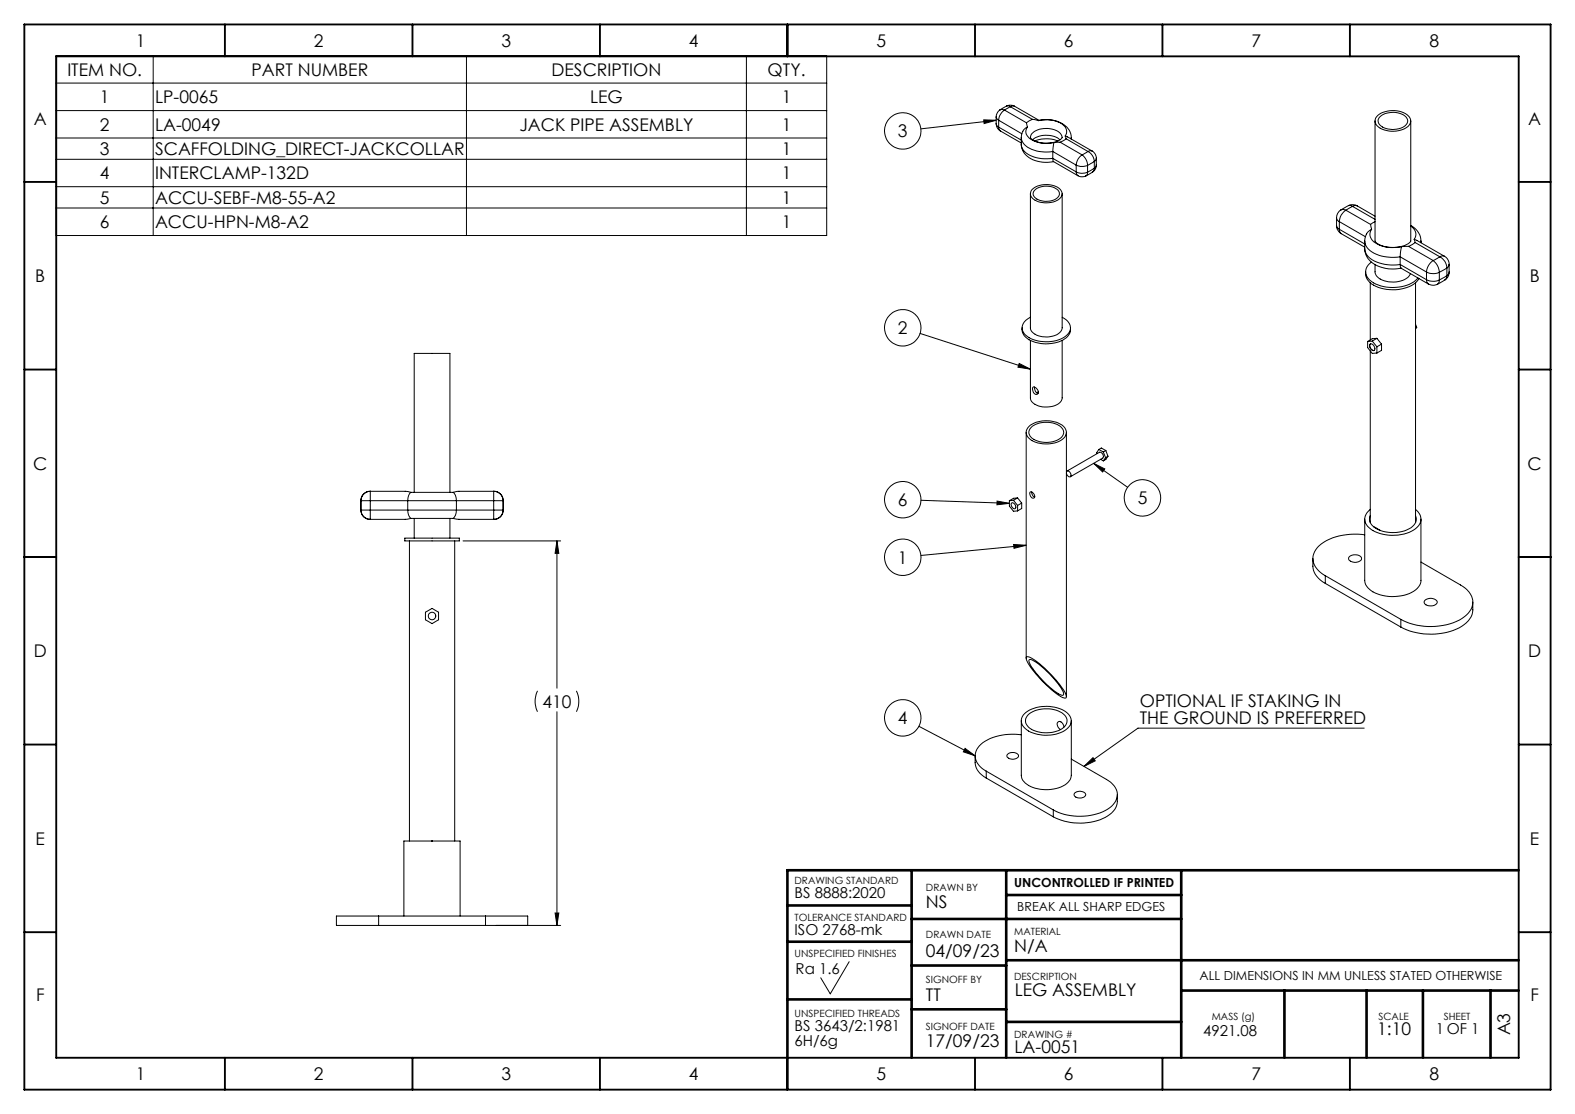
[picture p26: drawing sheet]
<svg xmlns="http://www.w3.org/2000/svg" width="594mm" height="420mm" viewBox="0 0 594 420" stroke-linecap="round" stroke-linejoin="round" font-family="sans-serif">
<defs><g id="words">
<g font-size="6.6">
<text x="51.2" y="17.6">1</text>
<text x="118.4" y="17.6">2</text>
<text x="189.1" y="17.6">3</text>
<text x="259.8" y="17.6">4</text>
<text x="330.5" y="17.6">5</text>
<text x="401.2" y="17.6">6</text>
<text x="472" y="17.6">7</text>
<text x="539.1" y="17.6">8</text>
<text x="25.4" y="28.5">ITEM NO.</text>
<text x="94.9" y="28.5">PART NUMBER</text>
<text x="208" y="28.5">DESCRIPTION</text>
<text x="289.5" y="28.5">QTY.</text>
<text x="37.7" y="38.9">1</text>
<text x="58.5" y="38.9">LP-0065</text>
<text x="222.6" y="38.9">LEG</text>
<text x="294.8" y="38.9">1</text>
<text x="12.8" y="47.3">A</text>
<text x="576.4" y="47.3">A</text>
<text x="37.7" y="49.2">2</text>
<text x="58.5" y="49.2">LA-0049</text>
<text x="195.9" y="49.2">JACK PIPE ASSEMBLY</text>
<text x="294.8" y="49.2">1</text>
<text x="338.7" y="51.8">3</text>
<text x="37.7" y="58.4">3</text>
<text x="58.5" y="58.4">SCAFFOLDING_DIRECT-JACKCOLLAR</text>
<text x="294.8" y="58.4">1</text>
<text x="37.7" y="67.6">4</text>
<text x="58.5" y="67.6">INTERCLAMP-132D</text>
<text x="294.8" y="67.6">1</text>
<text x="37.6" y="76.8">5</text>
<text x="58.5" y="76.8">ACCU-SEBF-M8-55-A2</text>
<text x="294.8" y="76.8">1</text>
<text x="37.6" y="86">6</text>
<text x="58.5" y="86">ACCU-HPN-M8-A2</text>
<text x="294.8" y="86">1</text>
<text x="13.3" y="106.3">B</text>
<text x="576.9" y="106.3">B</text>
<text x="338.7" y="126">2</text>
<text x="12.5" y="177">C</text>
<text x="576.1" y="177">C</text>
<text x="338.7" y="190.8">6</text>
<text x="429.1" y="190.1">5</text>
<text x="338.7" y="212.5">1</text>
<text x="12.8" y="247.7">D</text>
<text x="576.3" y="247.7">D</text>
<text x="204.6" y="266.9">410</text>
<text x="429.9" y="266.6">OPTIONAL IF STAKING IN</text>
<text x="338.7" y="273.1">4</text>
<text x="429.9" y="273">THE GROUND IS PREFERRED</text>
<text x="13.4" y="318.5">E</text>
<text x="577" y="318.5">E</text>
<text x="349.2" y="342.4">NS</text>
<text x="382.5" y="359.1">N/A</text>
<text x="349.2" y="360.7">04/09/23</text>
<text x="13.6" y="377.5">F</text>
<text x="349.2" y="377.3">TT</text>
<text x="382.7" y="375.7">LEG ASSEMBLY</text>
<text x="577.2" y="377.5">F</text>
<text x="349.2" y="394.8">17/09/23</text>
<text x="519.4" y="390.2">1:10</text>
<text x="569.5" y="390.4" transform="rotate(-90 569.5 390.4)">A3</text>
<text x="382.6" y="396.9">LA-0051</text>
<text x="51.2" y="407.2">1</text>
<text x="118.4" y="407.2">2</text>
<text x="189.1" y="407.2">3</text>
<text x="259.8" y="407.2">4</text>
<text x="330.5" y="407.2">5</text>
<text x="401.2" y="407.2">6</text>
<text x="472" y="407.2">7</text>
<text x="539.1" y="407.2">8</text>
</g>
<g font-size="5.7">
<text x="299.7" y="338.6">BS 8888:2020</text>
<text x="299.7" y="352.5">ISO 2768-mk</text>
<text x="300.1" y="367.4">Ra 1.6</text>
<text x="299.7" y="388.8">BS 3643/2:1981</text>
<text x="541.5" y="389.9">1 OF 1</text>
<text x="299.7" y="394.4">6H/6g</text>
<text x="453.7" y="390.6">4921.08</text>
</g>
<g font-size="4.7">
<text x="382.5" y="334.5">UNCONTROLLED IF PRINTED</text>
<text x="383.7" y="343.6">BREAK ALL SHARP EDGES</text>
<text x="452.4" y="369.5">ALL DIMENSIONS IN MM UNLESS STATED OTHERWISE</text>
</g>
<g font-size="3.8">
<text x="299.7" y="333.4">DRAWING STANDARD</text>
<text x="349.2" y="336">DRAWN BY</text>
<text x="299.7" y="347.2">TOLERANCE STANDARD</text>
<text x="349.2" y="353.9">DRAWN DATE</text>
<text x="382.5" y="352.5">MATERIAL</text>
<text x="299.7" y="360.7">UNSPECIFIED FINISHES</text>
<text x="349.2" y="370.8">SIGNOFF BY</text>
<text x="382.5" y="369.5">DESCRIPTION</text>
<text x="299.7" y="383.5">UNSPECIFIED THREADS</text>
<text x="349.2" y="388.2">SIGNOFF DATE</text>
<text x="457" y="384.6">MASS (g)</text>
<text x="519.9" y="384.6">SCALE</text>
<text x="544.5" y="384.6">SHEET</text>
<text x="382.5" y="391.3">DRAWING #</text>
</g>
</g></defs>
<g fill="none" stroke="#000" stroke-width=".71">
<path d="M9.2 9.2h575.6v401.7h-575.6zM84.8 9.2v12M155.6 9.2v12M226.3 9.2v12M297 9.2v12M367.7 9.2v12M438.4 9.2v12M509.1 9.2v12M21.2 21.2h551.6v377.6h-551.6zM9.2 68.6h12M572.8 68.6h12M9.2 139.3h12"/>
<path d="M572.8 139.3h12M9.2 210h12M572.8 210h12M9.2 280.7h12M572.8 280.7h12M9.2 351.5h12M572.8 351.5h12M84.8 398.8v12.1M155.6 398.8v12.1M226.3 398.8v12.1M297 398.8v12.1M367.7 398.8v12.1"/>
<path d="M438.4 398.8v12.1M509.1 398.8v12.1"/>
</g>
<g fill="none" stroke="#000" stroke-width=".99">
<path d="M343.8 328.1v70.7M379.5 328.1v70.7M379.5 337.5h66M445.5 328.1v70.7M572.8 328.1h-275.8v70.7M297 341.4h46.8M297 355.1h46.8M343.8 346.5h101.7M297 376.8h46.8M343.8 364.1h35.7M379.5 362.1h193.3M445.5 373.5h127.3"/>
<path d="M484.4 373.5v25.3M515.4 373.5v25.3M536.6 373.5v25.3M562.1 373.5v25.3M343.8 380.6h35.7M379.5 385.3h66"/>
</g>
<g fill="none" stroke="#000" stroke-width=".38">
<path d="M21.2 20.9h290.6v67.9h-290.6zM21.2 31.3h290.6M57.8 20.9v67.9M175.9 20.9v67.9M281.5 20.9v67.9M379.7 40l-2.6 1.5M379.7 40a3.3 3.3 0 0 1 2.9 .1M21.2 41.7h290.6M21.2 52h290.6M371 45.2l4.7 .1-4.5 1.3zM375.7 46.6a3.2 3.2 0 0 0 1.6 2.8M375.7 44.1l.9 1.2"/>
<path d="M375.7 46.6l.3 .8 .6 .5M375.7 44.1v2.5M375.7 45.3l-28.4 3.3M376.6 47.9l.2 .9 .5 .6M376.6 45.3v2.6M376.6 45.3l8.8 5.1M376.6 47.9l8.6 4.9M377.1 41.5a3.4 3.4 0 0 0-1.4 2.6M377.1 41.5l.8-.2 .9 .2M377.3 49.4l7.9 4.5M378.8 41.5a4.9 4.9 0 0 0-2.2 3.8M378.8 41.5l8.3 4.8"/>
<path d="M379.7 40l.6-.1 .8 .4M381.1 40.3l-2.3 1.2M381.1 40.3l8.3 4.7M382.6 40.1l-1.1-.1-.4 .3M382.6 40.1l9.3 5.3M385.2 54.4a7.3 7.3 0 0 0 7.1 6.6l2.9 .2 2.2-.3M385.2 51.9a5.8 5.8 0 0 0 4.8 4.7l4 .7 3-.2M385.2 54.4a5.8 5.8 0 0 0 4.8 4.8l2.9 .6 4.1-.1M385.2 51.9v2.5M385.7 49.5l-.5 2.4M387.1 46.3l.4 1.6M387.5 47.9a3.3 3.3 0 0 0 2 5 12.3 12.3 0 0 0 8 .8"/>
<path d="M387.5 47.9l-1.4 1-.3 .6M389.2 50.4a8.3 8.3 0 0 1 10.9 .2 1.29 1.29 0 0 1 .4 1.4 1.29 1.29 0 0 1-1 .9 9.8 9.8 0 0 1-10.8-.9zM389.4 45l-2.3 1.3M389.4 45l2.3 .5M389.4 52.7a8.6 8.6 0 0 1 10.4 0M390.3 53.2a11.5 11.5 0 0 1 8.6 0M391.7 45.5a10.9 10.9 0 0 1 11.6 3.6l.7 2.8M391.7 45.5a10.1 10.1 0 0 1 10.1 2.5l.5 1.7-.6 1.6M397 59.7l.3 1.2 9.2 5.4M397 57.1l8.9 5.2M397 59.7l8.9 5.1M397 57.1v2.6"/>
<path d="M397.5 53.7l-.5 3.4M399.8 53.6l-2.3 .1M399.8 53.6l8.3 4.8M401.7 51.3l.4 1M401.7 51.3l10.2 5.7M402.1 52.3l-2.3 1.3M402.1 52.3l8.2 4.8M404 51.9v.5zM408.1 58.4a4.8 4.8 0 0 0-2.2 3.9M408.1 58.4a5.2 5.2 0 0 1 2.1 4M410.3 57.1l-2.2 1.3M410.3 57.1a4.6 4.6 0 0 1 2.4 3.8"/>
<path d="M411.9 57a3.1 3.1 0 0 1 1.6 2.7M411.9 57l-.7-.2-.9 .3M413.5 59.7l-.2 .6-.6 .6M413.5 59.7v2.6M518.6 45.6v45.4a11.2 11.2 0 0 0 12.7 .8l.8-.9v-45.3M519.7 43.5a9.4 9.4 0 0 1 11.9 .6 2.9 2.9 0 0 1-1.9 4.4 9.5 9.5 0 0 1-10.7-1.5l-.4-1.6 .3-1zM520.2 44.3a7.5 7.5 0 0 1 10.4 .2 2.43 2.43 0 0 1-1.6 3.5 7.9 7.9 0 0 1-9-1.4l-.3-1.4zM21.2 60.1h290.6M21.2 70.4h290.6M21.2 78.4h290.6M388.6 73v50.6a4.5 4.5 0 0 0 4.6 3.4 6.8 6.8 0 0 0 7.3-2.8l.1-51.2M389.2 71.5a8.3 8.3 0 0 1 10.9 .3 2.84 2.84 0 0 1-2.2 4.1 7.8 7.8 0 0 1-9.1-2l-.2-1z"/>
<path d="M390.1 71.9a6.8 6.8 0 0 1 9.2 .2 2.73 2.73 0 0 1-2.7 3.6 6 6 0 0 1-6.9-2.1v-.9zM405.9 62.3a5.3 5.3 0 0 0 4.3 .1M405.9 64.8a4.9 4.9 0 0 0 4.3 .1M405.9 64.8l.6 1.5M405.9 62.3v2.5M406.5 66.3a3.4 3.4 0 0 0 3 .1M410.2 64.9l-.2 .9-.5 .6M410.2 62.4v2.5M412.1 64.9l-2.6 1.5M412.7 60.9l-2.5 1.5M412.7 63.5l-2.5 1.4M412.7 63.5l-.6 1.4"/>
<path d="M412.7 60.9v2.6M413.5 62.3a3.1 3.1 0 0 1-1.4 2.6M413.5 62.3l-.2 .6-.6 .6M505.6 79.2a3.4 3.4 0 0 0-1.5 3M505.6 79.2l1-.2 1 .3M507.6 79.3a5.2 5.2 0 0 0-2.5 4.3M507.6 79.3l9.3 5.3M508.6 77.5l-3 1.7M508.6 77.5a3.6 3.6 0 0 1 3.3 .1M508.6 77.5l.6-.1 .9 .4M510.1 77.8l-2.5 1.5M510.1 77.8l8.5 4.9"/>
<path d="M511.9 77.6l-.8-.1-1 .3M511.9 77.6l6.7 3.9M504.1 85a3.7 3.7 0 0 0 1.7 3.1M504.1 82.2l.3 .8 .7 .6M504.1 85l.3 .9 .7 .6M504.1 82.2v2.8M505.1 86.5l.2 1 .5 .6M505.1 83.6l9.8 5.7M505.1 83.6v2.9M505.1 86.5l9.6 5.5M505.8 88.1l8.9 5.1M514.7 93.8a7.5 7.5 0 0 0 5.9 6.9 14.6 14.6 0 0 0 7.9 .4"/>
<path d="M514.7 93.8a6.5 6.5 0 0 0 5.4 5.3l4.5 .8 3.5-.2M514.7 90.9v2.9M516.9 84.6l.4 1.9M517.2 98.8a4.2 4.2 0 0 0 .1 7.4 15.3 15.3 0 0 0 16.6-.4l.9-1M517.3 86.5a4.8 4.8 0 0 0-2.6 4.3 4.8 4.8 0 0 0 2.7 4.2 16.1 16.1 0 0 0 10.7 1.8M517.3 86.5a3.8 3.8 0 0 0 2.3 5.6 13.3 13.3 0 0 0 9 .9M518.6 99.8v2.7a5 5 0 0 0 5.1 3.8 9 9 0 0 0 7.7-2.2l.6-.9M518.6 83.6l-1.7 1M528.1 99.7l.3 1.4M528.1 96.8l9.9 5.8M528.1 99.7l9.9 5.8M528.1 96.8v2.9"/>
<path d="M528.6 93l-.5 3.8M531.2 92.9l-2.6 .1M531.2 92.9l9.3 5.3M532.1 85a7.1 7.1 0 0 1 3.8 5.9M532.1 85.2a3.5 3.5 0 0 1 1.3 5.1M533.4 90.3l.3 1.1M533.4 90.3l11.4 6.3M533.7 91.4l-2.5 1.5M533.7 91.4l9.3 5.4M535.9 90.9v.6M540.5 98.2a5.8 5.8 0 0 0-2.5 4.4M540.5 98.2a6 6 0 0 1 2.3 4.5"/>
<path d="M543 96.8l-2.5 1.4M543 96.8a4.9 4.9 0 0 1 2.7 4.2M544.8 96.6a3.4 3.4 0 0 1 1.7 3.1M544.8 96.6l-.8-.1-1 .3M546.5 99.7l-.2 .7-.6 .6M546.5 99.7v2.9M388.6 119.6a4.1 4.1 0 0 0-2.6 5.8 11.7 11.7 0 0 0 11.4 3.2 7 7 0 0 0 6.3-4.8 4.7 4.7 0 0 0-3.1-4.2M515 102.5a5.3 5.3 0 0 0 3.9 5.5 14.8 14.8 0 0 0 15.5-1.9l.8-1.1M516.8 106.6v21.6M528.3 101.1l10.4 6M533.9 106.6v90.4M538 102.6a5.6 5.6 0 0 0 4.8 .1"/>
<path d="M538 105.5a5.6 5.6 0 0 0 4.8 .1M538 105.5l.2 1 .5 .6M538 102.6v2.9M538.7 107.1a3.7 3.7 0 0 0 3.4 .1M542.8 105.6l-.2 1-.5 .6M542.8 102.7v2.9M545 105.5l-2.9 1.7M545.7 101l-2.9 1.7M545.7 103.9l-2.9 1.7M545.7 103.9l-.2 1-.5 .6M545.7 101v2.9M546.5 102.6a3.4 3.4 0 0 1-1.5 2.9"/>
<path d="M546.5 102.6l-.2 .7-.6 .6M347 125.7l41.6 13.5M384.4 137.1l4.2 2.1-4.7-.8zM385.5 123.6a5 5 0 0 0 4.2 5.2 13.4 13.4 0 0 0 13-2l.9-1.6 .1-1.6M388.6 128.4v21.6a4.5 4.5 0 0 0 4.6 3.4 6.8 6.8 0 0 0 7.3-2.8l.1-22.2M515.8 128.8v2.3l1.7 2.2 1.8-.2M516.8 129.7a1.57 1.57 0 0 1 1.4 .8 1.57 1.57 0 0 1-.1 1.7 1.7 1.7 0 0 1-1.3-2.5zM516.8 132.3v64.7M516.8 129.7a1.65 1.65 0 0 0 1.5 2.4M517.5 128.6l-1.7 .2M517.5 128.6l1.8 2.2M519.3 130.8v2.3"/>
<path d="M519.3 127.6l-1.8 1M519.3 127.6l1.7 2.2M519.3 127.6l-1.8 .1-1.7 1.1M521 129.8l-1.7 1M521 129.8v2.3l-1.7 1M533.9 122.3l.4 1.1M534.3 123.4l-.4 .3M534.3 123.4l-.4 .6M389.7 145.9a1.94 1.94 0 0 1 1.6 2.7 1.69 1.69 0 0 1-1.7-.7 1.69 1.69 0 0 1-.1-1.8zM390.2 145.9l.2 1.5 .6 .7 .5 .2M391.6 147.8l-.6 .3M387 163v85.2"/>
<path d="M388.1 160.7a10.8 10.8 0 0 1 13.4 .5 3.4 3.4 0 0 1-2.2 5.3 11 11 0 0 1-11.6-1.7 2.86 2.86 0 0 1 .4-4.1zM389.4 160.7a9.3 9.3 0 0 1 11.2 .9 2.95 2.95 0 0 1-2 4.4 9.3 9.3 0 0 1-10.1-1.5 2.61 2.61 0 0 1 .9-3.8zM402.2 177.9a.89 .89 0 0 1 1-.3 .89 .89 0 0 1 .6 .9l.1 .4a.7 .7 0 0 1-.4 .9 .7 .7 0 0 1-.9-.5l-.4-.8M402.2 163v99.7M402.4 177.6l12.3-7.1a1.47 1.47 0 0 1 1.2 2.2l-12.2 7.1M412.5 174.7l4.2 2.1-.8 1.2zM412.5 174.7l12.8 9.1M414.4 169.5l-.8 1.2 .2 .3M414.4 169.5l1.7 .9M414.4 169.5l1-.6 1.7 1M415.1 173.2l1 .6M416.1 170.4l.9 2.2"/>
<path d="M417 172.6l-.9 1.2M417.1 169.9l-1 .5M417.1 169.9l.8 2.1M417.9 172l-.8 1.2-1 .6M417.9 172l-.9 .6M136.1 192.3a3.5 3.5 0 0 0 3.5 3.5M136.1 192.3h.1M136.1 188.8h.1M136.1 188.8v3.5M136.2 192.3a3.4 3.4 0 0 0 3.5 3.5M136.2 192.3h3.5M136.2 188.8h3.5"/>
<path d="M136.2 188.8v3.5M139.6 185.2a3.6 3.6 0 0 0-3.5 3.6M139.6 195.8h.1M139.6 185.2h.1M139.7 185.2h13.1l2.2 .4M139.7 185.2v3.6M139.7 192.3v3.5M139.7 185.2a3.5 3.5 0 0 0-3.5 3.6M139.7 188.8h14.1M139.7 192.3h14.1M139.7 188.8v3.5M153.8 192.3a4 4 0 0 0 1.2 3.2"/>
<path d="M153.8 192.3h18.3M153.8 188.8h18.3M153.8 188.8v3.5M155 195.5h15.9M155 185.6h15.9M155 185.6a3.8 3.8 0 0 0-1.2 3.2M155 195.5l-2.2 .3h-13.1M156.2 185.6v-52.3h13.5v52.3M156.2 195.5v7.4M169.7 195.5v7.4M170.9 185.6a3.8 3.8 0 0 1 1.2 3.2M170.9 195.5l2.1 .3h13.2"/>
<path d="M172.1 192.3a4 4 0 0 1-1.2 3.2M172.1 188.8v3.5M172.1 188.8h14.1M172.1 192.3h14.1M186.2 185.2v3.6M186.2 192.3v3.5M186.2 188.8h3.5M186.2 192.3h3.5M186.2 185.2a3.6 3.6 0 0 1 3.5 3.6M186.2 195.8h.1M186.2 188.8v3.5M186.3 185.2a3.5 3.5 0 0 1 3.5 3.6"/>
<path d="M186.3 185.2h-13.3l-2.1 .4M189.7 192.3a3.5 3.5 0 0 1-3.5 3.5M189.7 192.3h.1M189.7 188.8h.1M189.7 188.8v3.5M189.8 192.3a3.4 3.4 0 0 1-3.5 3.5M189.8 188.8v3.5M347.4 188.6l33.3 1.2M376 188.9l4.7 .9-4.7 .5zM380.7 188.8v2l1.5 2 1.6-.2M381.6 189.6a1.4 1.4 0 0 1 1.3 .8 1.4 1.4 0 0 1-.1 1.4 1.5 1.5 0 0 1-1.2-2.2zM382.2 188.6l-1.5 .2"/>
<path d="M382.2 188.6l1.6 2M383.8 190.6v2M383.8 187.7l-1.6 .9M383.8 187.7l1.5 2M383.8 187.7l-1.6 .2-1.5 .9M385.3 189.7l-1.5 .9M385.3 189.7v2l-1.5 .9M388.5 185.6a1.49 1.49 0 0 1 1.5 2.1 1.52 1.52 0 0 1-1.5-2.1zM389.1 185.5l.5 1.5 .6 .4M514.7 195.7v23.1a6.2 6.2 0 0 0 4.9 5.2 16.3 16.3 0 0 0 14.3-1.6l1.6-1.8 .4-1.3v-23.6M516.8 194.4a3.7 3.7 0 0 0 2.2 4.9 12.8 12.8 0 0 0 14.3-1.3l.8-1.7-.2-1.9M516.8 192.1a4.3 4.3 0 0 0 .2 7.5 15.9 15.9 0 0 0 16.9-.3 4.2 4.2 0 0 0 0-7.2"/>
<path d="M518 198.6l2.5 1.4M152.7 202.9h20.5v1.1h-20.5zM154.4 204v113.1M171.5 204v113.1M174.6 204h36.8M210 204l.7 4.6h-1.3zM210 204v55.5M382.3 205.3l4.7 .3-4.6 1.2zM387 205.6l-39.7 3.8M495.1 210.6a8 8 0 0 0 1.5 6.7l1.4 1.4 1.8 1.3M499.8 217.1l28.5 16.4M499.8 217.1v2.9"/>
<path d="M499.8 220l28.5 16.4M509 209.8a3.2 3.2 0 0 1 4.5 .6 2.3 2.3 0 0 1-3.2 1.5l-1.6-.8-.1-.7zM514.7 201.7a21.5 21.5 0 0 0-17.8 4.7 6.1 6.1 0 0 0 1.1 9.4l1.8 1.3M535.9 211.9l14.9 8.7a7.2 7.2 0 0 1 4.4 8.3 13.6 13.6 0 0 1-11.1 6.9 24.9 24.9 0 0 1-15.8-2.3M160.5 230.8l2.5-1.4 2.4 1.4v2.9l-2.4 1.4-2.5-1.4zM528.3 233.5v2.9M537.4 226.3a3.2 3.2 0 0 1 4.6 .6 2.84 2.84 0 0 1-4.8 .6l-.1-.6zM555.5 227.1v2.9a8.6 8.6 0 0 1-6.3 7.2 25.4 25.4 0 0 1-20.9-.8M387.1 247.8a3.2 3.2 0 0 1 3.2 1.1 41.1 41.1 0 0 1 11.8 13.2 .69 .69 0 0 1 0 .9 .69 .69 0 0 1-.9 .1 36.5 36.5 0 0 1-14.2-14.7zM388.1 248.8a4.2 4.2 0 0 1 3.6 1.6 33.3 33.3 0 0 1 9.4 10.8 .64 .64 0 0 1-.2 .9 .64 .64 0 0 1-.9-.1 33.3 33.3 0 0 1-11.8-12.2zM202.7 260.5a9.1 9.1 0 0 0 0 7.9M210 268.4v80.5"/>
<path d="M217.4 260.5a9.1 9.1 0 0 1 0 7.9M346.6 273.9l21.2 11.1M385.2 277.1a19.5 19.5 0 0 0-15.9 4.2 5.6 5.6 0 0 0 1.8 8.9l.9 .6M385.2 271.8v20.5a6.4 6.4 0 0 0 6.2 5.1 12.5 12.5 0 0 0 11.8-2.9l.8-2.2v-20.5M386.4 269.1a13.3 13.3 0 0 1 16.6 .3 3.8 3.8 0 0 1-1.4 6 13.9 13.9 0 0 1-14.9-.7 3.6 3.6 0 0 1-.3-5.6zM387.8 269.5a11.4 11.4 0 0 1 13.7 .2 3.3 3.3 0 0 1-1.5 5.4 12 12 0 0 1-12.1-.9 3.1 3.1 0 0 1-.1-4.7zM401.3 274.1a1.73 1.73 0 0 0-2.4-1.8 2.13 2.13 0 0 0 1 2.8M514.5 274.6h-85.3l-20.4 14.4M364 282.2l3.8 2.8-4.5-1.5zM367.8 285a7.5 7.5 0 0 0 1.3 6l2.9 2.4M372 290.8l25.2 14.6M372 290.8v2.6"/>
<path d="M372 293.4l25.2 14.6M379.8 284.6a2.79 2.79 0 0 1 4.3 .3 2.42 2.42 0 0 1-3.7 1l-.6-.5zM404 286.2l13.3 7.7a6.3 6.3 0 0 1 3.8 7.3 11.9 11.9 0 0 1-9.8 6.2 21.9 21.9 0 0 1-14.1-2M405.4 299a2.86 2.86 0 0 1 4.1 .5 2.52 2.52 0 0 1-4.4 .3zM408.8 289l3.4-3.3 .9 1.2zM421.4 299.7v2.5a7.1 7.1 0 0 1-4.6 6 22.2 22.2 0 0 1-19.6-.2M162.8 317.1h.3M397.2 305.4v2.6M142.8 345.4h-15.9v3.5h15.9M142.8 345.4v3.5M142.8 348.9h40.3M142.8 345.4h40.3"/>
<path d="M152.3 345.4v-28.3h21.2v28.3M183.1 345.4h15.9v3.5h-15.9M183.1 345.4v3.5M187 348.9h24.4M209.4 344.3h1.3l-.7 4.6zM320.3 362.6l-7.2 12.1-3.6-6"/>
<circle cx="340.5" cy="49.4" r="6.9"/>
<circle cx="340.5" cy="123.6" r="6.9"/>
<circle cx="340.5" cy="188.4" r="6.9"/>
<circle cx="430.9" cy="187.7" r="6.9"/>
<circle cx="340.5" cy="210.1" r="6.9"/>
<circle cx="162.9" cy="232.3" r="1.4"/>
<circle cx="340.5" cy="270.7" r="6.9"/>
</g>
<g fill="#000">
<path d="M412.5 174.7l4.2 2.1-.8 1.2zM364 282.2l3.8 2.8-4.5-1.5zM382.3 205.3l4.7 .3-4.6 1.2zM376 188.9l4.7 .9-4.7 .5zM371 45.2l4.7 .1-4.5 1.3zM384.4 137.1l4.2 2.1-4.7-.8zM408.8 289l3.4-3.3 .9 1.2z"/>
<path d="M209.4 344.3h1.3l-.7 4.6zM210 204l.7 4.6h-1.3z"/>
</g>
<use href="#words"/>
</svg>
